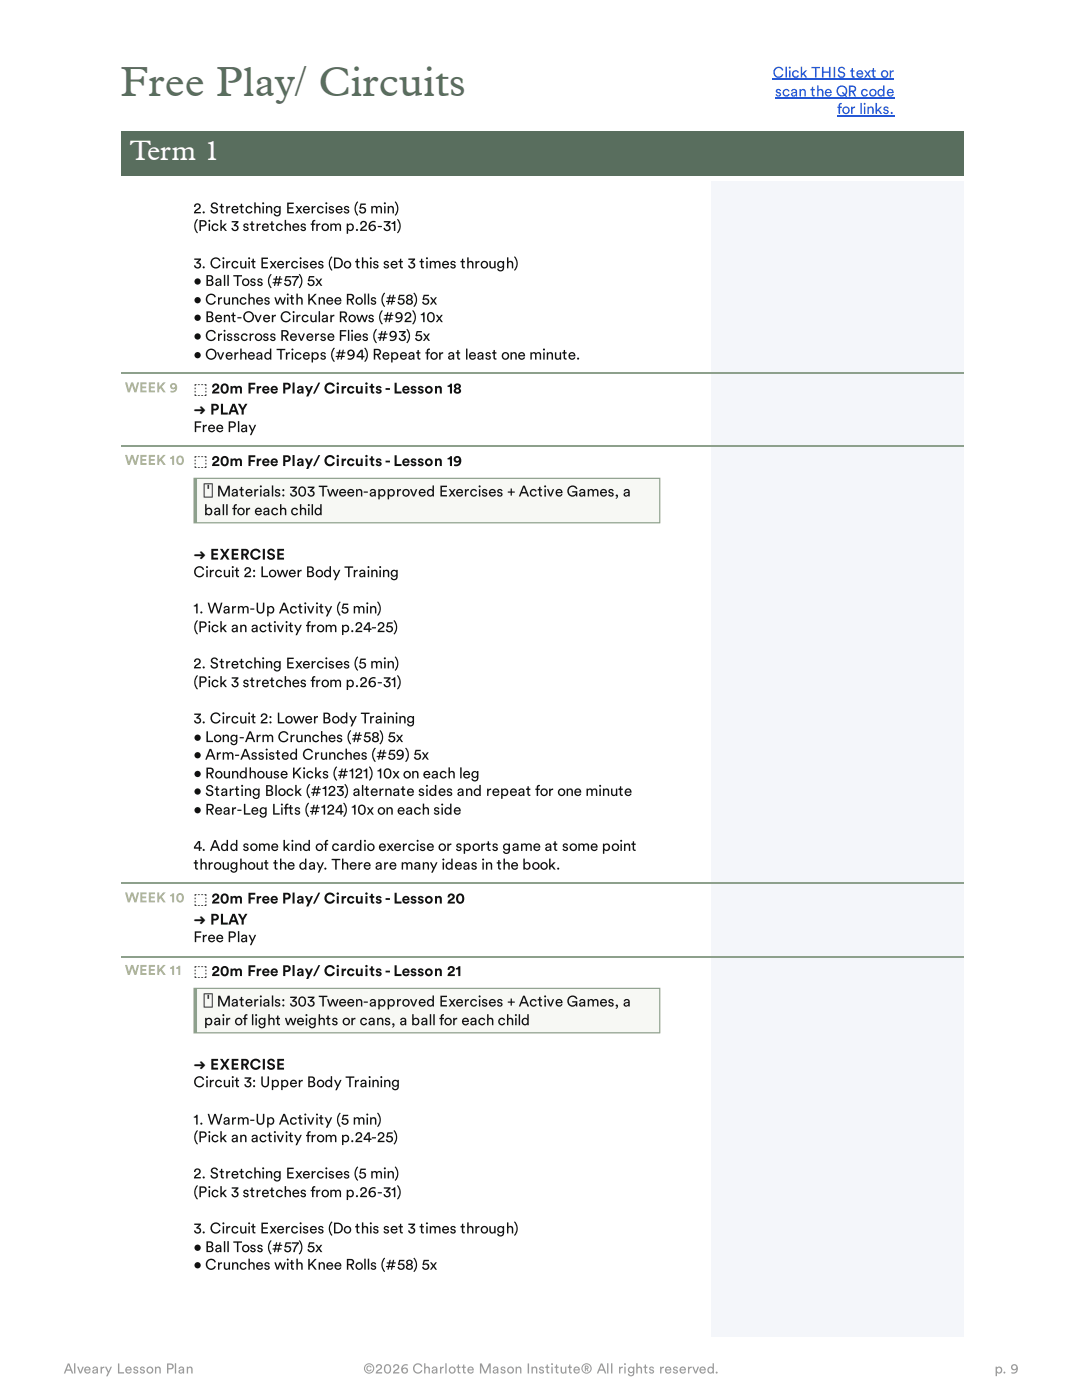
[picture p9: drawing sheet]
<svg xmlns="http://www.w3.org/2000/svg" width="216mm" height="279mm" viewBox="0 0 216 279" stroke-linecap="round" stroke-linejoin="round" font-family="sans-serif">
<defs><g id="words">
<text font-size="8.4" fill="#596e5e" x="24" y="19.2">Free Play/ Circuits</text>
<text font-size="5.6" fill="#fff" x="25.9" y="31.8">Term 1</text>
<g font-size="3" fill="#2458d6">
<text x="154.2" y="15.5">Click THIS text or</text>
<text x="154.6" y="19.2">scan the QR code</text>
<text x="167" y="22.7">for links.</text>
</g>
<g font-size="3" fill="#111">
<text x="38.6" y="42.6">2. Stretching Exercises (5 min)</text>
<text x="38.6" y="46.1">(Pick 3 stretches from p.26-31)</text>
<text x="38.6" y="53.6">3. Circuit Exercises (Do this set 3 times through)</text>
<text x="38.6" y="57.1">• Ball Toss (#57) 5x</text>
<text x="38.6" y="60.8">• Crunches with Knee Rolls (#58) 5x</text>
<text x="38.6" y="64.3">• Bent-Over Circular Rows (#92) 10x</text>
<text x="38.6" y="68">• Crisscross Reverse Flies (#93) 5x</text>
<text x="38.6" y="71.8">• Overhead Triceps (#94) Repeat for at least one minute.</text>
<text x="38.6" y="78.5">⬚ 20m Free Play/ Circuits - Lesson 18</text>
<text x="38.6" y="82.7">➜ PLAY</text>
<text x="38.6" y="86.2">Free Play</text>
<text x="40.7" y="99.1">⍞ Materials: 303 Tween-approved Exercises + Active Games, a</text>
<text x="40.7" y="102.8">ball for each child</text>
<text x="38.6" y="111.7">➜ EXERCISE</text>
<text x="38.6" y="115.2">Circuit 2: Lower Body Training</text>
<text x="38.6" y="122.4">1. Warm-Up Activity (5 min)</text>
<text x="38.6" y="126.2">(Pick an activity from p.24-25)</text>
<text x="38.6" y="133.4">2. Stretching Exercises (5 min)</text>
<text x="38.6" y="137.1">(Pick 3 stretches from p.26-31)</text>
<text x="38.6" y="144.4">3. Circuit 2: Lower Body Training</text>
<text x="38.6" y="148.1">• Long-Arm Crunches (#58) 5x</text>
<text x="38.6" y="151.6">• Arm-Assisted Crunches (#59) 5x</text>
<text x="38.6" y="155.3">• Roundhouse Kicks (#121) 10x on each leg</text>
<text x="38.6" y="158.8">• Starting Block (#123) alternate sides and repeat for one minute</text>
<text x="38.6" y="162.6">• Rear-Leg Lifts (#124) 10x on each side</text>
<text x="38.6" y="169.8">4. Add some kind of cardio exercise or sports game at some point</text>
<text x="38.6" y="173.6">throughout the day. There are many ideas in the book.</text>
<text x="38.6" y="184.5">➜ PLAY</text>
<text x="38.6" y="188">Free Play</text>
<text x="38.6" y="194.8">⬚ 20m Free Play/ Circuits - Lesson 21</text>
<text x="40.7" y="200.9">⍞ Materials: 303 Tween-approved Exercises + Active Games, a</text>
<text x="40.7" y="204.6">pair of light weights or cans, a ball for each child</text>
<text x="38.6" y="213.5">➜ EXERCISE</text>
<text x="38.6" y="217">Circuit 3: Upper Body Training</text>
<text x="38.6" y="224.4">1. Warm-Up Activity (5 min)</text>
<text x="38.6" y="227.9">(Pick an activity from p.24-25)</text>
<text x="38.6" y="235.2">2. Stretching Exercises (5 min)</text>
<text x="38.6" y="238.9">(Pick 3 stretches from p.26-31)</text>
<text x="38.6" y="246.2">3. Circuit Exercises (Do this set 3 times through)</text>
<text x="38.6" y="249.9">• Ball Toss (#57) 5x</text>
<text x="38.6" y="253.4">• Crunches with Knee Rolls (#58) 5x</text>
</g>
<g font-size="2.8" fill="#adb58f">
<text x="24.9" y="78.3">WEEK 9</text>
<text x="24.9" y="92.8">WEEK 10 ⬚ 20m Free Play/ Circuits - Lesson 19</text>
<text x="24.9" y="180.1">WEEK 10 ⬚ 20m Free Play/ Circuits - Lesson 20</text>
<text x="24.9" y="194.6">WEEK 11</text>
</g>
<g font-size="2.8" fill="#9a9a9a">
<text x="12.7" y="274.1">Alveary Lesson Plan</text>
<text x="72.5" y="274.1">©2026 Charlotte Mason Institute® All rights reserved.</text>
<text x="198.4" y="274.1">p. 9</text>
</g>
</g></defs>
<path d="M24.1 26.2h168.1v8.9h-168.1z" fill="#596e5e"/>
<path d="M154.2 15.9h24.2M154.6 19.6h23.8M167 23.1h11.4" fill="none" stroke="#2458d6" stroke-width=".23"/>
<g fill="#fff">
<path d="M24.1 36h168.1v38.3h-168.1z"/>
<path d="M24.1 74.3h168.1v14.5h-168.1z"/>
<path d="M24.1 88.8h168.1v87.3h-168.1z"/>
</g>
<path d="M38.6 95.3h93.2v9.1h-93.2z" fill="#f7f8f4"/>
<path d="M38.6 95.3h93.2v9.1h-93.2zM39.3 95.6h92.2v8.6h-92.2z" fill-rule="evenodd" fill="#8da08c"/>
<g fill="#fff">
<path d="M24.1 176.1h168.1v14.7h-168.1z"/>
<path d="M24.1 190.8h168.1v76h-168.1z"/>
</g>
<path d="M38.6 197.1h93.2v9.1h-93.2z" fill="#f7f8f4"/>
<path d="M38.6 197.1h93.2v9.1h-93.2zM39.3 197.4h92.2v8.6h-92.2z" fill-rule="evenodd" fill="#8da08c"/>
<g fill="#f4f6fa">
<path d="M141.8 36h50.4v38.3h-50.4z"/>
<path d="M141.8 74.3h50.4v14.5h-50.4z"/>
<path d="M141.8 88.8h50.4v87.3h-50.4z"/>
<path d="M141.8 176.1h50.4v14.7h-50.4z"/>
<path d="M141.8 190.8h50.4v76h-50.4z"/>
</g>
<path d="M24.1 74.4h168.1M24.1 88.9h168.1M24.1 176.2h168.1M24.1 190.9h168.1" fill="none" stroke="#8da08c" stroke-width=".23"/>
<use href="#words"/>
</svg>
